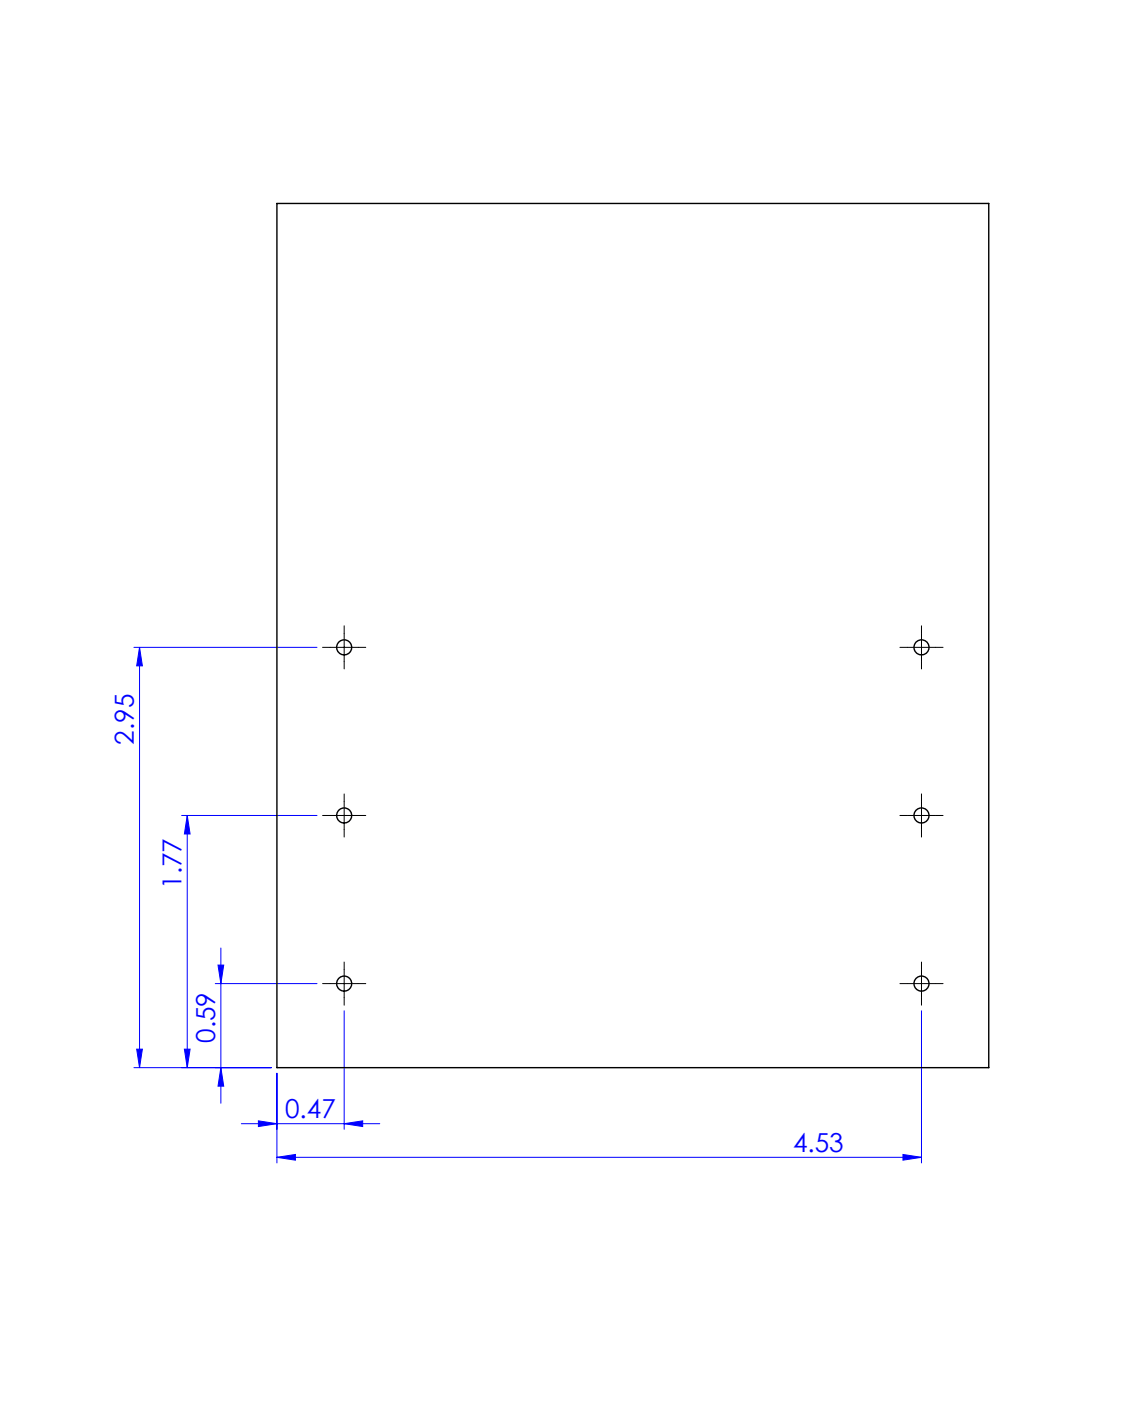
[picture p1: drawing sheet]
<svg xmlns="http://www.w3.org/2000/svg" width="200mm" height="250mm" viewBox="0 0 200 250" stroke-linecap="round" stroke-linejoin="round" font-family="sans-serif">
<defs><g id="words">
<g font-size="4.7" fill="#00f">
<text x="23.9" y="132.9" transform="rotate(-90 23.9 132.9)">2.95</text>
<text x="32.4" y="158.6" transform="rotate(-90 32.4 158.6)">1.77</text>
<text x="38.4" y="186.1" transform="rotate(-90 38.4 186.1)">0.59</text>
<text x="50.9" y="199.5">0.47</text>
<text x="141.5" y="205.5">4.53</text>
</g>
</g></defs>
<g fill="none" stroke="#00f" stroke-width=".18">
<path d="M23.9 115.5h32.7M24.9 115.5l.5 3.3h-1zM24.9 115.5v75M32.4 145.5h24.2M33.4 145.5v45M33.4 145.5l.5 3.3h-1zM38.4 175.5h18.2M38.9 172.2h1l-.5 3.3zM39.4 169.2v27.7M23.9 190.5h24.5M24.4 187.2h1l-.5 3.3zM32.9 187.2h1l-.5 3.3z"/>
<path d="M39.4 190.5l.5 3.3h-1zM49.4 191.5v16M61.4 180.4v21.1M164.4 180.4v27.1M43.1 200.5h24.7M46.1 200l3.3 .5-3.3 .5zM49.4 206.5l3.3-.5v1zM49.4 206.5h115M61.4 200.5l3.3-.5v1zM161.1 206l3.3 .5-3.3 .5z"/>
</g>
<g fill="none" stroke="#000" stroke-width=".18" stroke-dasharray="15.2 1.3 1.3 1.3">
<path d="M58.9 115.5h-1.3M61.4 113v-1.3M61.4 118v1.4M63.9 115.5h1.4M161.9 115.5h-1.3M164.4 113v-1.3M164.4 118v1.4M166.9 115.5h1.4M58.9 145.5h-1.3M61.4 143v-1.3M61.4 148v1.4M63.9 145.5h1.4"/>
<path d="M161.9 145.5h-1.3M164.4 143v-1.3M164.4 148v1.4M166.9 145.5h1.4M58.9 175.5h-1.3M61.4 173v-1.3M61.4 178v1.4M63.9 175.5h1.4M161.9 175.5h-1.3M164.4 173v-1.3M164.4 178v1.4M166.9 175.5h1.4"/>
</g>
<path d="M58.9 115.5h5M61.4 113v5M161.9 115.5h5M164.4 113v5M58.9 145.5h5M61.4 143v5M161.9 145.5h5M164.4 143v5M58.9 175.5h5M61.4 173v5M161.9 175.5h5M164.4 173v5" fill="none" stroke="#000" stroke-width=".18"/>
<g fill="#00f">
<path d="M46.1 200l3.3 .5-3.3 .5zM61.4 200.5l3.3-.5v1zM49.4 206.5l3.3-.5v1zM161.1 206l3.3 .5-3.3 .5z"/>
<path d="M32.9 187.2h1l-.5 3.3zM33.4 145.5l.5 3.3h-1zM24.4 187.2h1l-.5 3.3zM24.9 115.5l.5 3.3h-1z"/>
<path d="M38.9 172.2h1l-.5 3.3zM39.4 190.5l.5 3.3h-1z"/>
</g>
<g fill="none" stroke="#000" stroke-width=".25">
<path d="M49.4 36.3h127v154.2h-127z"/>
<circle cx="61.4" cy="115.5" r="1.35"/>
<circle cx="164.4" cy="115.5" r="1.35"/>
<circle cx="61.4" cy="145.5" r="1.35"/>
<circle cx="164.4" cy="145.5" r="1.35"/>
<circle cx="61.4" cy="175.5" r="1.35"/>
<circle cx="164.4" cy="175.5" r="1.35"/>
</g>
<use href="#words"/>
</svg>
